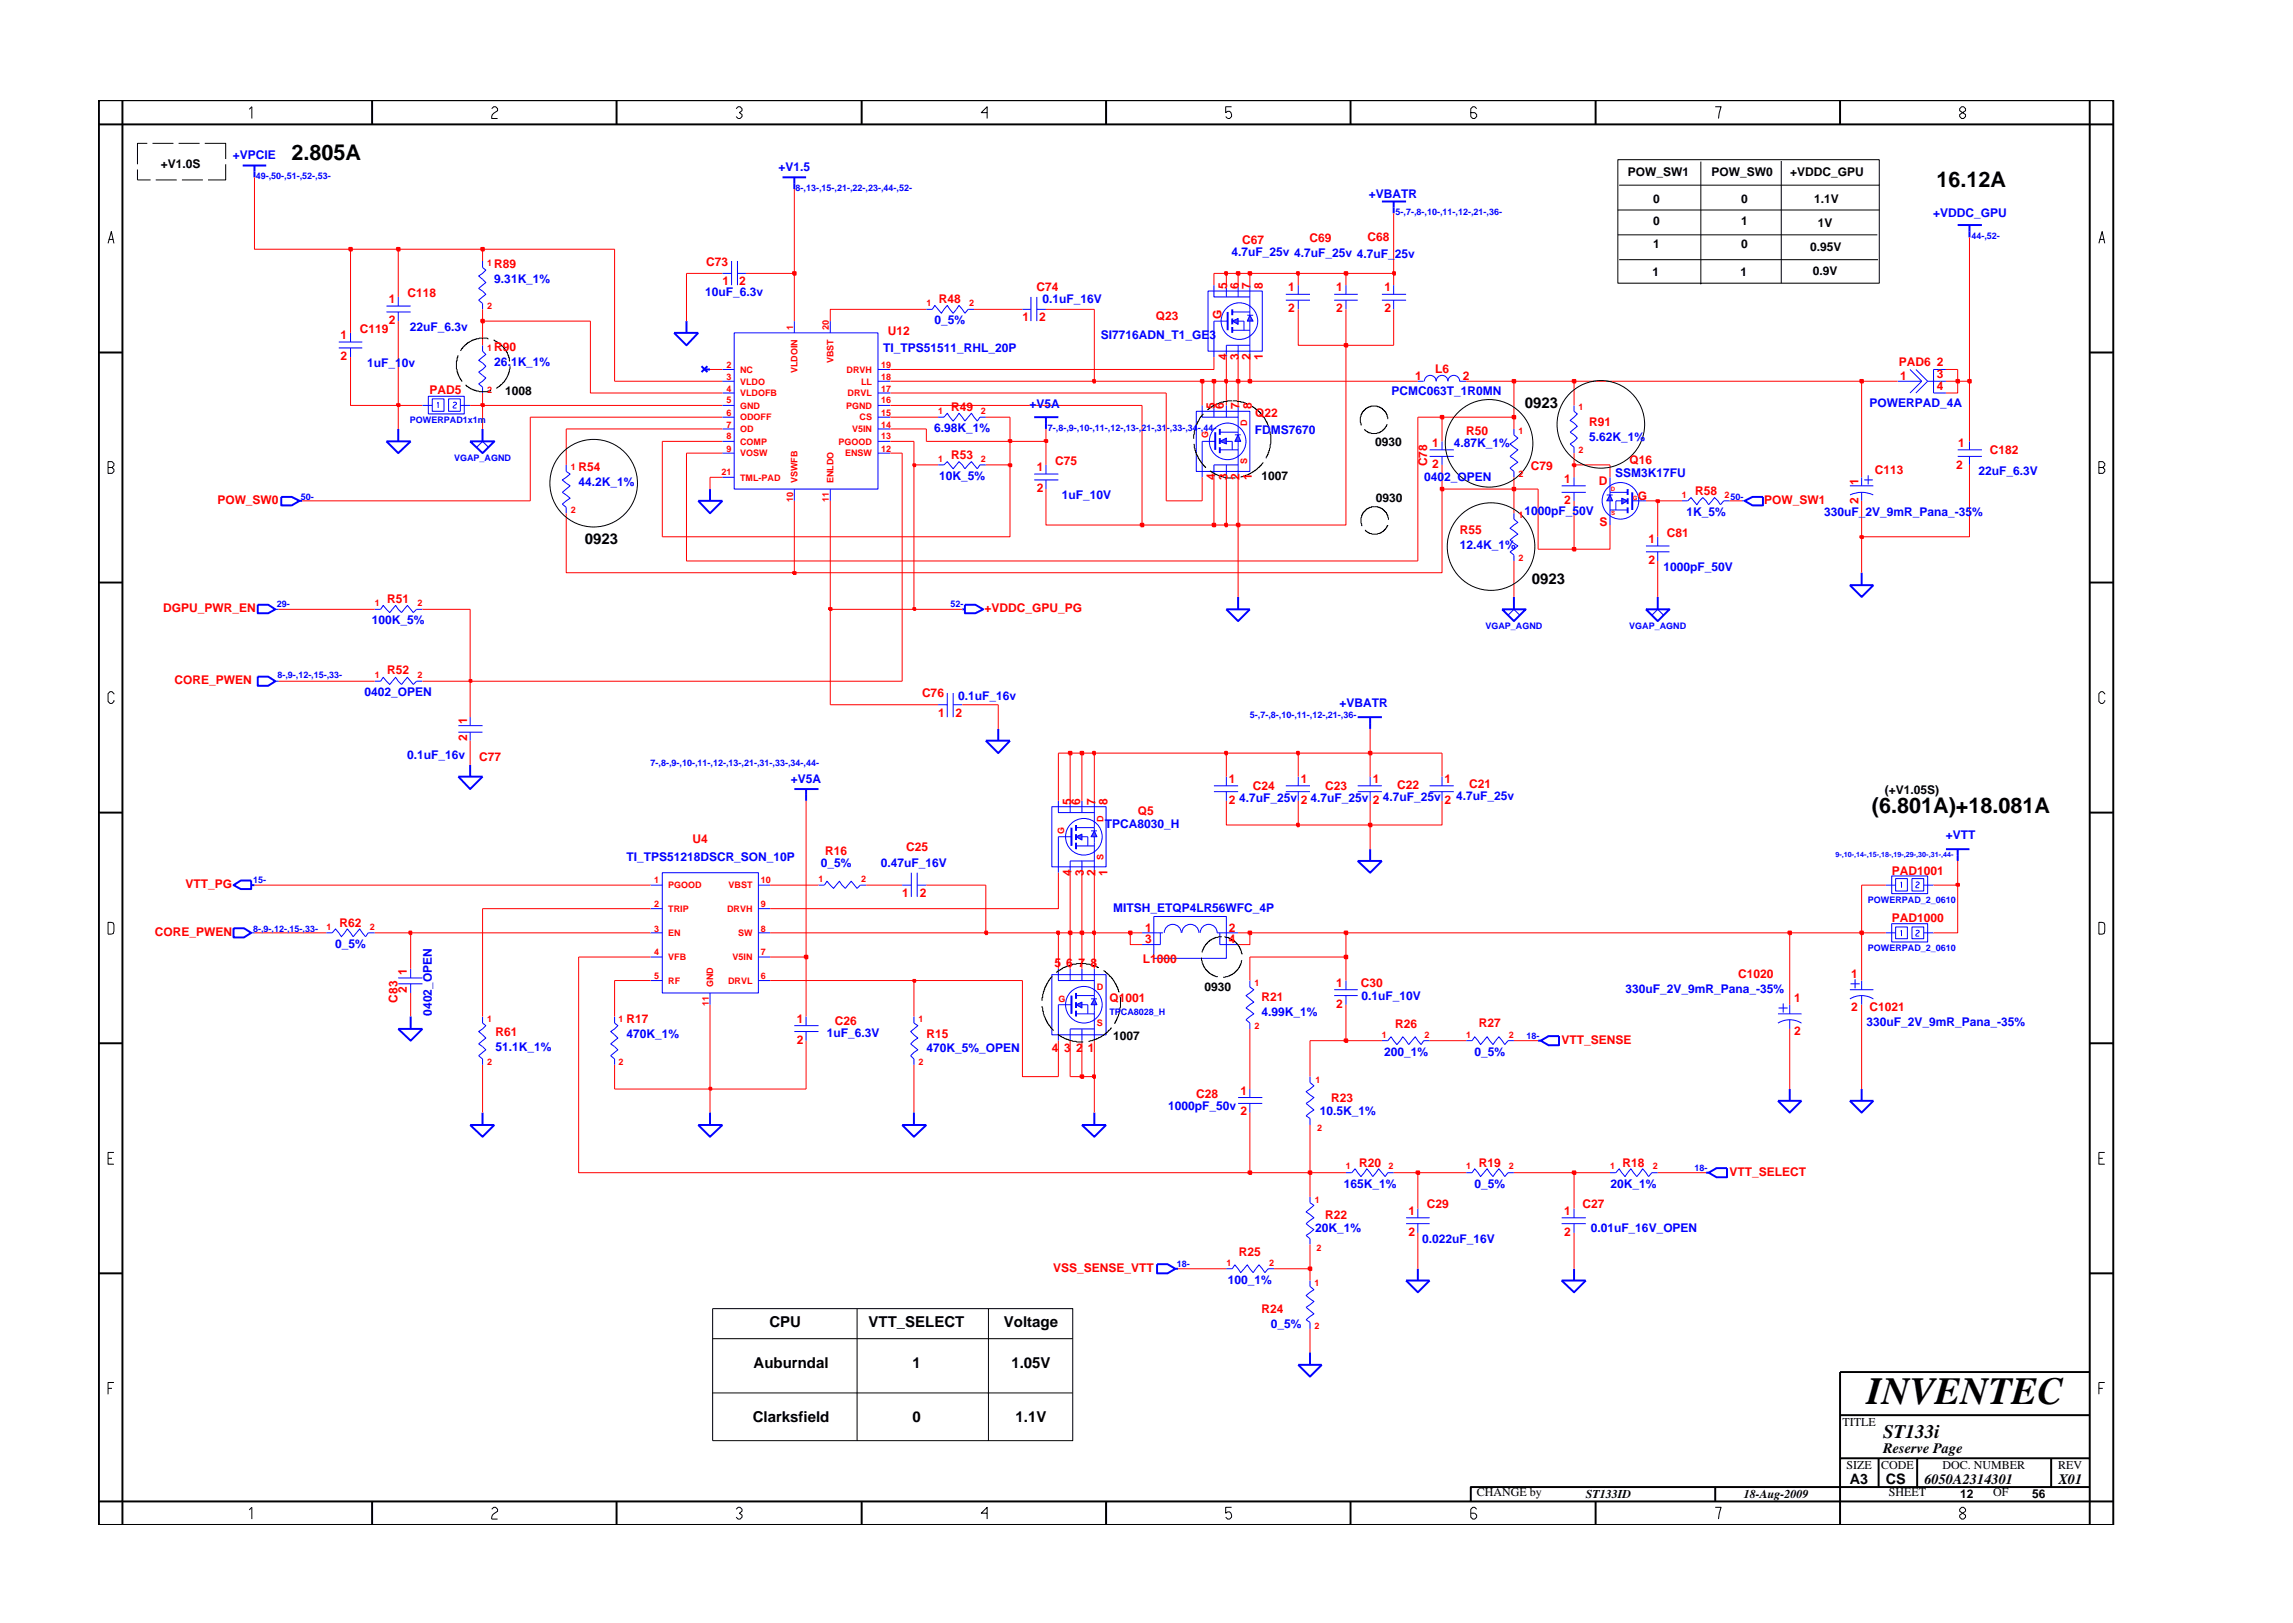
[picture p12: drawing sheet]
<svg xmlns="http://www.w3.org/2000/svg" width="297mm" height="210mm" viewBox="0 0 297 210" stroke-linecap="round" stroke-linejoin="round" font-family="sans-serif">
<defs><g id="words">
<text font-size="5" x="241.8" y="181.9">INVENTEC</text>
<g font-size="2.8">
<text x="37.8" y="20.7">2.805A</text>
<text x="250.9" y="24.2">16.12A</text>
<text x="242.5" y="105.3">(6.801A)+18.081A</text>
</g>
<text font-size="2.5" x="244" y="186.3">ST133i</text>
<g font-size="1.9">
<text x="197.5" y="52.8">0923</text>
<text x="75.8" y="70.5">0923</text>
<text x="198.4" y="75.7">0923</text>
<text x="99.7" y="171.8">CPU</text>
<text x="112.5" y="171.8">VTT_SELECT</text>
<text x="130" y="171.8">Voltage</text>
<text x="97.6" y="177.3">Auburndal</text>
<text x="118.2" y="177.3">1</text>
<text x="131" y="177.3">1.05V</text>
<text x="97.5" y="184.2">Clarksfield</text>
<text x="118.2" y="184.2">0</text>
<text x="131.6" y="184.2">1.1V</text>
<text x="244" y="188.2">Reserve Page</text>
<text x="239.6" y="192.2">A3</text>
<text x="244.3" y="192.3">CS</text>
<text x="249.3" y="192.2">6050A2314301</text>
<text x="266.6" y="192.2">X01</text>
</g>
<g font-size="1.6">
<text x="20.8" y="21.8">+V1.0S</text>
<text x="210.9" y="22.8">POW_SW1</text>
<text x="221.7" y="22.8">POW_SW0</text>
<text x="231.9" y="22.8">+VDDC_GPU</text>
<text x="214.1" y="29.1">0</text>
<text x="214.1" y="26.2">0</text>
<text x="225.6" y="29.1">1</text>
<text x="225.6" y="26.2">0</text>
<text x="235" y="26.2">1.1V</text>
<text x="235.5" y="29.5">1V</text>
<text x="214.1" y="35.8">1</text>
<text x="214.1" y="32.1">1</text>
<text x="225.5" y="35.8">1</text>
<text x="225.6" y="32.1">0</text>
<text x="234.5" y="32.5">0.95V</text>
<text x="234.8" y="35.6">0.9V</text>
<text x="65.4" y="51.2">1008</text>
<text x="178.1" y="57.8">0930</text>
<text x="163.4" y="62.2">1007</text>
<text x="178.2" y="65">0930</text>
<text x="244.2" y="102.9">(+V1.05S)</text>
<text x="156" y="128.4">0930</text>
<text x="144.2" y="134.8">1007</text>
<text x="238.7" y="184.8">TITLE</text>
<text x="239.2" y="190.4">SIZE</text>
<text x="243.7" y="190.4">CODE</text>
<text x="251.6" y="190.4">DOC. NUMBER</text>
<text x="266.6" y="190.4">REV</text>
<text x="191.3" y="193.8">CHANGE by</text>
<text x="205.4" y="194.1">ST133ID</text>
<text x="225.9" y="194.1">18-Aug-2009</text>
<text x="244.7" y="193.8">SHEET</text>
<text x="253.9" y="194.1">12</text>
<text x="258.2" y="193.8">OF</text>
<text x="263.3" y="194.1">56</text>
</g>
<g font-size="1.6" fill="#00f">
<text x="30.2" y="20.6">+VPCIE</text>
<text x="100.8" y="22.2">+V1.5</text>
<text x="177.3" y="25.6">+VBATR</text>
<text x="250.4" y="28.1">+VDDC_GPU</text>
<text x="159.5" y="33.2">4.7uF_25v 4.7uF_25v 4.7uF_25v</text>
<text x="64" y="36.6">9.31K_1%</text>
<text x="91.4" y="38.3">10uF_6.3v</text>
<text x="135" y="39.3">0.1uF_16V</text>
<text x="47.6" y="47.6">1uF_10v</text>
<text x="53.1" y="42.9">22uF_6.3v</text>
<text x="64" y="47.4">26.1K_1%</text>
<text x="114.4" y="45.7">TI_TPS51511_RHL_20P</text>
<text x="121.1" y="42">0_5%</text>
<text x="142.6" y="44">SI7716ADN_T1_GE3</text>
<text x="133.3" y="52.8">+V5A</text>
<text x="180.3" y="51.2">PCMC063T_1R0MN</text>
<text x="242.2" y="52.7">POWERPAD_4A</text>
<text x="121" y="56">6.98K_1%</text>
<text x="162.6" y="56.2">FDMS7670</text>
<text x="188.3" y="57.9">4.87K_1%</text>
<text x="205.9" y="57.1">5.62K_1%</text>
<text x="75" y="62.9">44.2K_1%</text>
<text x="121.7" y="62.2">10K_5%</text>
<text x="137.5" y="64.7">1uF_10V</text>
<text x="184.5" y="62.3">0402_OPEN</text>
<text x="209.2" y="61.8">SSM3K17FU</text>
<text x="256.3" y="61.5">22uF_6.3V</text>
<text x="189.1" y="71.1">12.4K_1%</text>
<text x="197.5" y="66.7">1000pF_50V</text>
<text x="218.5" y="66.8">1K_5%</text>
<text x="236.3" y="66.9">330uF_2V_9mR_Pana_-35%</text>
<text x="215.5" y="74">1000pF_50V</text>
<text x="48.2" y="80.8">100K_5%</text>
<text x="47.2" y="90.2">0402_OPEN</text>
<text x="124.1" y="90.6">0.1uF_16v</text>
<text x="173.5" y="91.5">+VBATR</text>
<text x="52.7" y="98.3">0.1uF_16v</text>
<text x="102.5" y="101.5">+V5A</text>
<text x="143.1" y="107.2">TPCA8030_H</text>
<text x="160.5" y="103.9">4.7uF_25v</text>
<text x="169.8" y="103.9">4.7uF_25v</text>
<text x="179.2" y="103.8">4.7uF_25v</text>
<text x="188.6" y="103.6">4.7uF_25v</text>
<text x="81.1" y="111.5">TI_TPS51218DSCR_SON_10P</text>
<text x="106.3" y="112.3">0_5%</text>
<text x="114.1" y="112.3">0.47uF_16V</text>
<text x="252" y="108.6">+VTT</text>
<text x="144.2" y="118.1">MITSH_ETQP4LR56WFC_4P</text>
<text x="43.4" y="122.8">0_5%</text>
<text x="55.9" y="131.6" transform="rotate(-90 55.9 131.6)">0402_OPEN</text>
<text x="163.4" y="131.7">4.99K_1%</text>
<text x="176.4" y="129.5">0.1uF_10V</text>
<text x="210.6" y="128.6">330uF_2V_9mR_Pana_-35%</text>
<text x="64.2" y="136.2">51.1K_1%</text>
<text x="81.1" y="134.5">470K_1%</text>
<text x="107.1" y="134.3">1uF_6.3V</text>
<text x="120" y="136.3">470K_5%_OPEN</text>
<text x="179.3" y="136.8">200_1%</text>
<text x="191" y="136.8">0_5%</text>
<text x="241.8" y="133">330uF_2V_9mR_Pana_-35%</text>
<text x="151.3" y="143.7">1000pF_50v</text>
<text x="171" y="144.4">10.5K_1%</text>
<text x="174.1" y="153.9">165K_1%</text>
<text x="191" y="153.9">0_5%</text>
<text x="208.6" y="153.9">20K_1%</text>
<text x="170.4" y="159.6">20K_1%</text>
<text x="184.2" y="161">0.022uF_16V</text>
<text x="206.1" y="159.6">0.01uF_16V_OPEN</text>
<text x="159.1" y="166.3">100_1%</text>
<text x="164.6" y="172">0_5%</text>
</g>
<g font-size="1.6" fill="#f00">
<text x="64" y="34.7">R89</text>
<text x="91.5" y="34.4">C73</text>
<text x="160.9" y="31.6">C67</text>
<text x="169.6" y="31.3">C69</text>
<text x="177.2" y="31.2">C68</text>
<text x="50.4" y="39.3">1</text>
<text x="50.4" y="42">2</text>
<text x="52.8" y="38.5">C118</text>
<text x="93.6" y="36.9">1</text>
<text x="95.8" y="36.9">2</text>
<text x="121.6" y="39.3">R48</text>
<text x="132.4" y="41.6">1</text>
<text x="134.3" y="37.7">C74</text>
<text x="134.6" y="41.6">2</text>
<text x="149.7" y="41.5">Q23</text>
<text x="158.2" y="41.3" transform="rotate(-90 158.2 41.3)">G</text>
<text x="158.9" y="37.5" transform="rotate(-90 158.9 37.5)">5</text>
<text x="160.5" y="37.5" transform="rotate(-90 160.5 37.5)">6</text>
<text x="162" y="37.5" transform="rotate(-90 162 37.5)">7</text>
<text x="163.6" y="37.5" transform="rotate(-90 163.6 37.5)">8</text>
<text x="166.9" y="37.7">1</text>
<text x="166.9" y="40.4">2</text>
<text x="173.1" y="37.7">1</text>
<text x="173.1" y="40.4">2</text>
<text x="179.3" y="37.7">1</text>
<text x="179.3" y="40.4">2</text>
<text x="44.1" y="44">1</text>
<text x="44.1" y="46.6">2</text>
<text x="46.6" y="43.2">C119</text>
<text x="64" y="45.5">R90</text>
<text x="115" y="43.5">U12</text>
<text x="158.9" y="46.7" transform="rotate(-90 158.9 46.7)">4</text>
<text x="160.5" y="46.7" transform="rotate(-90 160.5 46.7)">3</text>
<text x="162" y="46.7" transform="rotate(-90 162 46.7)">2</text>
<text x="163.6" y="46.7" transform="rotate(-90 163.6 46.7)">1</text>
<text x="246" y="47.4">PAD6</text>
<text x="250.9" y="47.4">2</text>
<text x="55.7" y="51">PAD5</text>
<text x="123.2" y="53.3">R49</text>
<text x="157.4" y="53" transform="rotate(-90 157.4 53)">5</text>
<text x="158.6" y="53" transform="rotate(-90 158.6 53)">6</text>
<text x="160.6" y="53" transform="rotate(-90 160.6 53)">7</text>
<text x="162.2" y="53" transform="rotate(-90 162.2 53)">8</text>
<text x="162.6" y="54">Q22</text>
<text x="183.3" y="49.2">1</text>
<text x="185.9" y="48.4">L6</text>
<text x="189.5" y="49.2">2</text>
<text x="246.1" y="49.2">1</text>
<text x="250.9" y="49">3</text>
<text x="250.9" y="50.5">4</text>
<text x="123.2" y="59.5">R53</text>
<text x="185.5" y="57.9">1</text>
<text x="189.9" y="56.3">R50</text>
<text x="205.9" y="55.1">R91</text>
<text x="253.7" y="57.9">1</text>
<text x="257.8" y="58.8">C182</text>
<text x="28.2" y="65.3">POW_SW0</text>
<text x="75" y="61.1">R54</text>
<text x="134.3" y="61.1">1</text>
<text x="134.3" y="63.7">2</text>
<text x="136.7" y="60.3">C75</text>
<text x="157.4" y="62.2" transform="rotate(-90 157.4 62.2)">4</text>
<text x="159" y="62.2" transform="rotate(-90 159 62.2)">3</text>
<text x="160.6" y="62.2" transform="rotate(-90 160.6 62.2)">2</text>
<text x="162.2" y="62.2" transform="rotate(-90 162.2 62.2)">1</text>
<text x="184.9" y="60.4" transform="rotate(-90 184.9 60.4)">C78</text>
<text x="185.5" y="60.6">2</text>
<text x="198.3" y="60.9">C79</text>
<text x="202.6" y="62.6">1</text>
<text x="202.6" y="65.3">2</text>
<text x="207.1" y="62.9">D</text>
<text x="211.1" y="60.1">Q16</text>
<text x="212.2" y="64.7">G</text>
<text x="219.6" y="64.1">R58</text>
<text x="228.5" y="65.3">POW_SW1</text>
<text x="240.8" y="65.2" transform="rotate(-90 240.8 65.2)">2</text>
<text x="240.8" y="62.9" transform="rotate(-90 240.8 62.9)">1</text>
<text x="242.9" y="61.4">C113</text>
<text x="253.4" y="60.8">2</text>
<text x="189.1" y="69.2">R55</text>
<text x="207.2" y="68.1">S</text>
<text x="213.5" y="70.4">1</text>
<text x="215.9" y="69.6">C81</text>
<text x="213.5" y="73">2</text>
<text x="21.1" y="79.2">DGPU_PWR_EN</text>
<text x="50.2" y="78.1">R51</text>
<text x="127.5" y="79.2">+VDDC_GPU_PG</text>
<text x="22.6" y="88.6">CORE_PWEN</text>
<text x="50.2" y="87.3">R52</text>
<text x="60.5" y="96" transform="rotate(-90 60.5 96)">2</text>
<text x="60.5" y="93.8" transform="rotate(-90 60.5 93.8)">1</text>
<text x="119.4" y="90.3">C76</text>
<text x="121.5" y="92.9">1</text>
<text x="123.8" y="92.9">2</text>
<text x="62.1" y="98.6">C77</text>
<text x="159.2" y="101.5">1</text>
<text x="168.5" y="101.5">1</text>
<text x="177.8" y="101.5">1</text>
<text x="187.1" y="101.5">1</text>
<text x="138.8" y="104.3" transform="rotate(-90 138.8 104.3)">5</text>
<text x="139.9" y="104.3" transform="rotate(-90 139.9 104.3)">6</text>
<text x="141.9" y="104.3" transform="rotate(-90 141.9 104.3)">7</text>
<text x="143.5" y="104.3" transform="rotate(-90 143.5 104.3)">8</text>
<text x="147.4" y="105.6">Q5</text>
<text x="159.2" y="104.1">2</text>
<text x="162.3" y="102.3">C24</text>
<text x="168.5" y="104.1">2</text>
<text x="171.7" y="102.3">C23</text>
<text x="177.8" y="104.1">2</text>
<text x="181" y="102.2">C22</text>
<text x="187.1" y="104.1">2</text>
<text x="190.3" y="102.1">C21</text>
<text x="89.7" y="109.2">U4</text>
<text x="106.9" y="110.8">R16</text>
<text x="117.4" y="110.2">C25</text>
<text x="138.8" y="113.5" transform="rotate(-90 138.8 113.5)">4</text>
<text x="140.4" y="113.5" transform="rotate(-90 140.4 113.5)">3</text>
<text x="141.9" y="113.5" transform="rotate(-90 141.9 113.5)">2</text>
<text x="143.5" y="113.5" transform="rotate(-90 143.5 113.5)">1</text>
<text x="245.1" y="113.3">PAD1001</text>
<text x="24" y="115">VTT_PG</text>
<text x="116.9" y="116.2">1</text>
<text x="119.1" y="116.2">2</text>
<text x="245.1" y="119.5">PAD1000</text>
<text x="20.1" y="121.2">CORE_PWEN</text>
<text x="44" y="120.1">R62</text>
<text x="136.6" y="125.3">5</text>
<text x="138.1" y="125.3">6</text>
<text x="139.7" y="125.3">7</text>
<text x="141.3" y="125.3">8</text>
<text x="148" y="124.7">L1000</text>
<text x="148.4" y="120.7">1</text>
<text x="148.4" y="122.2">3</text>
<text x="159.2" y="120.7">2</text>
<text x="159.2" y="122.2">4</text>
<text x="51.5" y="129.9" transform="rotate(-90 51.5 129.9)">C83</text>
<text x="52.7" y="128.6" transform="rotate(-90 52.7 128.6)">2</text>
<text x="52.7" y="126.4" transform="rotate(-90 52.7 126.4)">1</text>
<text x="143.7" y="129.8">Q1001</text>
<text x="163.4" y="129.7">R21</text>
<text x="173.1" y="127.9">1</text>
<text x="173.1" y="130.5">2</text>
<text x="176.3" y="127.9">C30</text>
<text x="225.2" y="126.7">C1020</text>
<text x="232.4" y="129.8">1</text>
<text x="239.8" y="126.7">1</text>
<text x="239.8" y="130.9">2</text>
<text x="242.2" y="131">C1021</text>
<text x="64.2" y="134.2">R61</text>
<text x="81.1" y="132.5">R17</text>
<text x="103.2" y="132.5">1</text>
<text x="103.2" y="135.2">2</text>
<text x="108.1" y="132.8">C26</text>
<text x="120" y="134.5">R15</text>
<text x="136.3" y="136.3">4</text>
<text x="137.9" y="136.3">3</text>
<text x="139.4" y="136.3">2</text>
<text x="140.9" y="136.3">1</text>
<text x="180.7" y="133.2">R26</text>
<text x="191.6" y="133">R27</text>
<text x="202.3" y="135.2">VTT_SENSE</text>
<text x="232.4" y="134.1">2</text>
<text x="155" y="142.2">C28</text>
<text x="160.7" y="141.8">1</text>
<text x="172.4" y="142.8">R23</text>
<text x="160.7" y="144.5">2</text>
<text x="176.1" y="151.2">R20</text>
<text x="191.6" y="151.2">R19</text>
<text x="210.2" y="151.2">R18</text>
<text x="224.1" y="152.3">VTT_SELECT</text>
<text x="171.7" y="157.9">R22</text>
<text x="182.5" y="157.3">1</text>
<text x="182.5" y="160.1">2</text>
<text x="184.9" y="156.5">C29</text>
<text x="202.6" y="157.3">1</text>
<text x="202.6" y="160.1">2</text>
<text x="205" y="156.5">C27</text>
<text x="136.4" y="164.8">VSS_SENSE_VTT</text>
<text x="160.5" y="162.7">R25</text>
<text x="163.4" y="170.1">R24</text>
</g>
<g font-size="1.2" fill="#00f">
<text x="33.1" y="23.2">49-,50-,51-,52-,53-</text>
<text x="103.1" y="24.8">8-,13-,15-,21-,22-,23-,44-,52-</text>
<text x="180.8" y="27.9">5-,7-,8-,10-,11-,12-,21-,36-</text>
<text x="255.4" y="31">44-,52-</text>
<text x="53.1" y="54.8">POWERPAD1x1m</text>
<text x="58.8" y="59.7">VGAP_AGND</text>
<text x="135.7" y="55.8">7-,8-,9-,10-,11-,12-,13-,21-,31-,33-,34-,44-</text>
<text x="39" y="64.7">50-</text>
<text x="35.8" y="78.7">29-</text>
<text x="123.1" y="78.7">52-</text>
<text x="192.4" y="81.5">VGAP_AGND</text>
<text x="211.1" y="81.5">VGAP_AGND</text>
<text x="35.9" y="87.8">8-,9-,12-,15-,33-</text>
<text x="161.9" y="93">5-,7-,8-,10-,11-,12-,21-,36-</text>
<text x="84.3" y="99.2">7-,8-,9-,10-,11-,12-,13-,21-,31-,33-,34-,44-</text>
<text x="32.8" y="114.4">15-</text>
<text x="242" y="117">POWERPAD_2_0610</text>
<text x="32.8" y="120.7">8-,9-,12-,15-,33-</text>
<text x="242" y="123.2">POWERPAD_2_0610</text>
<text x="143.7" y="131.5">TPCA8028_H</text>
<text x="197.7" y="134.6">18-</text>
<text x="219.5" y="151.8">18-</text>
<text x="152.4" y="164.2">18-</text>
</g>
<g font-size="1.2" fill="#f00">
<text x="63.1" y="34.5">1</text>
<text x="63.1" y="40.1">2</text>
<text x="120" y="39.7">1</text>
<text x="125.5" y="39.7">2</text>
<text x="63.1" y="45.4">1</text>
<text x="94.1" y="47.6">2</text>
<text x="102.7" y="42.8" transform="rotate(-90 102.7 42.8)">1</text>
<text x="107.4" y="42.8" transform="rotate(-90 107.4 42.8)">20</text>
<text x="108" y="47.1" transform="rotate(-90 108 47.1)">VBST</text>
<text x="114.2" y="47.6">19</text>
<text x="63.1" y="50.9">2</text>
<text x="94.1" y="52.3">5</text>
<text x="94.1" y="49.2">3</text>
<text x="94.1" y="50.7">4</text>
<text x="94.1" y="53.9">6</text>
<text x="95.9" y="48.3">NC</text>
<text x="95.9" y="52.9">GND</text>
<text x="95.9" y="49.8">VLDO</text>
<text x="95.9" y="51.3">VLDOFB</text>
<text x="103.3" y="48.4" transform="rotate(-90 103.3 48.4)">VLDOIN</text>
<text x="109.6" y="52.9">PGND</text>
<text x="109.7" y="48.3">DRVH</text>
<text x="109.8" y="51.3">DRVL</text>
<text x="111.5" y="49.8">LL</text>
<text x="114.2" y="49.2">18</text>
<text x="114.2" y="53.9">15</text>
<text x="114.2" y="50.7">17</text>
<text x="114.2" y="52.3">16</text>
<text x="121.5" y="53.6">1</text>
<text x="127.1" y="53.6">2</text>
<text x="204.5" y="53.1">1</text>
<text x="94.1" y="55.4">7</text>
<text x="94.1" y="58.5">9</text>
<text x="94.1" y="56.9">8</text>
<text x="95.9" y="56">OD</text>
<text x="95.9" y="54.5">ODOFF</text>
<text x="95.9" y="59.1">VOSW</text>
<text x="95.9" y="57.6">COMP</text>
<text x="108.6" y="57.6">PGOOD</text>
<text x="109.5" y="59.1">ENSW</text>
<text x="110.4" y="56">V5IN</text>
<text x="111.4" y="54.5">CS</text>
<text x="114.2" y="58.5">12</text>
<text x="114.2" y="56.9">13</text>
<text x="114.2" y="55.4">14</text>
<text x="121.5" y="59.9">1</text>
<text x="127.1" y="59.9">2</text>
<text x="156.5" y="56.8" transform="rotate(-90 156.5 56.8)">G</text>
<text x="161.6" y="55.2" transform="rotate(-90 161.6 55.2)">D</text>
<text x="196.7" y="56.2">1</text>
<text x="204.5" y="58.7">2</text>
<text x="73.9" y="60.9">1</text>
<text x="93.5" y="61.6">21</text>
<text x="95.9" y="62.3">TML-PAD</text>
<text x="102.7" y="65.1" transform="rotate(-90 102.7 65.1)">10</text>
<text x="103.3" y="62.6" transform="rotate(-90 103.3 62.6)">VSWFB</text>
<text x="107.4" y="65.1" transform="rotate(-90 107.4 65.1)">11</text>
<text x="108" y="62.6" transform="rotate(-90 108 62.6)">ENLDO</text>
<text x="161.6" y="60.1" transform="rotate(-90 161.6 60.1)">S</text>
<text x="196.7" y="61.8">2</text>
<text x="217.9" y="64.5">1</text>
<text x="223.4" y="64.5">250-</text>
<text x="73.9" y="66.5">2</text>
<text x="196.7" y="67.1">1</text>
<text x="196.7" y="72.7">2</text>
<text x="48.5" y="78.5">1</text>
<text x="54.1" y="78.5">2</text>
<text x="48.5" y="87.8">1</text>
<text x="54.1" y="87.8">2</text>
<text x="142.9" y="106.5" transform="rotate(-90 142.9 106.5)">D</text>
<text x="137.9" y="108.1" transform="rotate(-90 137.9 108.1)">G</text>
<text x="142.9" y="111.4" transform="rotate(-90 142.9 111.4)">S</text>
<text x="84.7" y="117.5">2</text>
<text x="84.7" y="114.4">1</text>
<text x="86.6" y="118.1">TRIP</text>
<text x="86.6" y="115.1">PGOOD</text>
<text x="94.2" y="118.1">DRVH</text>
<text x="94.4" y="115.1">VBST</text>
<text x="98.6" y="114.4">10</text>
<text x="98.6" y="117.5">9</text>
<text x="106" y="114.2">1</text>
<text x="111.6" y="114.2">2</text>
<text x="42.3" y="120.4">1</text>
<text x="47.9" y="120.4">2</text>
<text x="84.7" y="123.7">4</text>
<text x="84.7" y="120.7">3</text>
<text x="86.6" y="124.4">VFB</text>
<text x="86.6" y="121.3">EN</text>
<text x="94.9" y="124.4">V5IN</text>
<text x="95.6" y="121.3">SW</text>
<text x="98.6" y="120.7">8</text>
<text x="98.6" y="123.7">7</text>
<text x="84.7" y="126.9">5</text>
<text x="86.6" y="127.5">RF</text>
<text x="91.8" y="130.3" transform="rotate(-90 91.8 130.3)">11</text>
<text x="92.4" y="127.9" transform="rotate(-90 92.4 127.9)">GND</text>
<text x="94.3" y="127.5">DRVL</text>
<text x="98.6" y="126.9">6</text>
<text x="137.1" y="129.8">G</text>
<text x="142.1" y="128.3">D</text>
<text x="162.5" y="127.7">1</text>
<text x="63.1" y="132.4">1</text>
<text x="63.1" y="138">2</text>
<text x="80.1" y="132.4">1</text>
<text x="80.1" y="138">2</text>
<text x="119" y="132.4">1</text>
<text x="119" y="138">2</text>
<text x="142.1" y="133">S</text>
<text x="162.5" y="133.3">2</text>
<text x="179" y="134.5">1</text>
<text x="184.5" y="134.5">2</text>
<text x="189.9" y="134.5">1</text>
<text x="195.5" y="134.5">2</text>
<text x="170.4" y="140.2">1</text>
<text x="170.6" y="146.5">2</text>
<text x="170.3" y="155.9">1</text>
<text x="174.4" y="151.5">1</text>
<text x="179.9" y="151.5">2</text>
<text x="189.9" y="151.5">1</text>
<text x="195.5" y="151.5">2</text>
<text x="208.6" y="151.5">1</text>
<text x="214.1" y="151.5">2</text>
<text x="158.9" y="163.9">1</text>
<text x="164.4" y="163.9">2</text>
<text x="170.3" y="166.6">1</text>
<text x="170.5" y="162.1">2</text>
<text x="170.3" y="172.2">2</text>
</g>
<text font-size=".9" fill="#00f" x="237.8" y="111">9-,10-,14-,15-,18-,19-,29-,30-,31-,44-</text>
<g font-size=".8" fill="#f00">
<text x="208.7" y="63.6">D</text>
<text x="211.5" y="64.7">G</text>
<text x="208.7" y="66.8">S</text>
</g>
</g></defs>
<g fill="none" stroke="#00f" stroke-width=".13">
<path d="M50.1 39.7h3.1M51.6 38.5v1.2M62.5 33.8v.9l.4 .3-.9 .8 .9 .8-.9 .8 .9 .7-.9 .8 .5 .4v.8M172.8 38.1h3.1M172.8 38.9h3.1M174.4 36.9v1.2M174.4 38.9v1.2M50.1 40.4h3.1M51.6 40.4v1.2M61.8 57.9l.7-.7 .8 .7M121.5 54h.8l.4-.5 .8 1.1 .7-1.1 .8 1.1 .8-1.1 .8 1.1 .3-.6h.8M157.3 41.6h1.7"/>
<path d="M196.1 55.6v.7l.5 .5-1 .7 1 .8-1 .8 1 .8-1 .7 .5 .5v.7M134 61.4h3.1M134 62.2h3.1M135.5 60.2v1.2M135.5 62.2v1.2M196.1 66.5v.8l.5 .4-1 .7 1 .8-1 .8 1 .7-1 .8 .5 .4v.8M35.7 88.3h.4M185.2 101.8h3.1M185.2 102.6h3.1M186.8 100.6v1.2M186.8 102.6v1.1M245.1 119.7h4.6v2.3h-4.6z"/>
<path d="M244.3 120.8h1.3M245.6 120.1h1.5v1.5h-1.5zM246.2 120.7l.1-.2v.8M247.7 120.1h1.5v1.5h-1.5zM248.2 120.6l.2-.1 .2 .1v.2a.58 .58 0 0 0-.4 .5h.4M249.2 120.8h1.3"/>
</g>
<g fill="none" stroke="#00f" stroke-width=".25">
<path d="M101.4 23h3M102.9 23v1.5M60.9 57.2h3.1l-1.5 1.5zM62.5 55.6v1.6M87.3 43.1h3.2l-1.6 1.6zM88.9 41.6v1.5M134 54h3.1M135.5 54v1.6M159 40.4v2.4M33.4 87.7h1.3l1 .6-1 .5h-1.3zM60.9 145.7h3.1l-1.5 1.6zM62.5 144.1v1.6"/>
<path d="M239.6 142.6h3.1l-1.5 1.5zM241.2 141.1v1.5"/>
</g>
<path d="M161.9 40.8l.4 .8h-.7z" fill="#3c3cc8"/>
<path d="M161.6 40.8h.7M161.9 40.8l.4 .8h-.7z" fill="none" stroke="#00f" stroke-width=".13"/>
<path d="M159.6 41.6l.8-.3v.7z" fill="#3c3cc8"/>
<g fill="none" stroke="#00f" stroke-width=".13">
<path d="M156.5 37.7h7v7.8h-7zM157.3 36.9v1.6h4.6M158.9 36.9v1.6M160.4 36.9v1.6M161.9 36.9v3.9M179 38.1h3.1M179 38.9h3.1M180.5 36.9v1.2M180.5 38.9v1.2M54.7 52.5h1.3M55.5 51.3h4.6v2.3h-4.6zM56 51.7h1.5v1.6h-1.5z"/>
<path d="M56.7 52.3l.1-.2v.8M58.1 51.7h1.5v1.6h-1.5zM58.7 52.2l.3-.1 .1 .1v.2a.58 .58 0 0 0-.4 .5h.4M59.6 52.5h1.3M157.3 41.6v4.7M159.6 41.6l.8-.3v.7zM159.6 42.8h2.3M159.6 40.4h2.3M160.4 41.6h.7v1.2M160.4 44.7v1.6M161.9 41.6v4.7M161.9 44.7h-3v1.6"/>
<path d="M185.2 58.3h3.1M185.2 59.1h3.1M186.8 57.2v1.1M186.8 59.1v1.1M203.9 52.5v.8l.4 .3-.9 .9 .9 .7-.9 .8 .9 .8-.9 .7 .5 .4v.8M245.8 49.4h3.1M247.4 47.9l1.5 1.5M248.2 47.9l1.5 1.5M248.9 49.4l-1.5 1.5M249.7 49.4h2.4M249.7 49.4l-1.5 1.5M252.1 47.9h-1.6v3h1.6"/>
<path d="M253.6 58.3h3.1M253.6 59.1h3.1M255.1 57.2v1.1M255.1 59.1v1.1M35.7 78.9h.4M48.5 78.9h.8l.3-.5 .9 1 .8-1 .7 1 .8-1 .7 1 .5-.5h.7M73.3 60.2v.9l.6 .3-1.1 .8 1.1 .7-1.1 .9 1.1 .7-1.1 .8 .5 .4v.8M121.5 60.2h.8l.4-.4 .8 .9 .7-.9 .8 .9 .8-.9 .8 .9 .3-.5h.8M202.3 62.9h3.1M202.3 63.8h3.1M203.9 61.8v1.1M203.9 63.8v1.1"/>
<path d="M211.4 64.9h1.8M213.2 70.7h3.1M213.2 71.5h3.1M214 79.7l.7-.8 .8 .8M214.7 69.5v1.2M214.7 71.5v1.2M217.9 64.9h.7l.5-.4 .7 .9 .8-.9 .7 .9 .8-.9 .8 .9 .4-.5h.8M225.7 64.9h.3M239.6 62.9h3.1M239.7 64.1a3.6 3.6 0 0 1 3 0M241.2 61.8v1.1M241.2 63.8v1.1"/>
<path d="M241.5 62.2h1.1M242 61.6v1.2M48.5 88.3h.8l.3-.6 .9 1 .8-1 .7 1 .8-1 .7 1 .5-.4h.7M59.4 94h3.1M59.4 94.9h3.1M60.9 92.9v1.1M60.9 94.9v1.1M121.5 91.3h1.2M122.7 89.8v3.1M123.5 91.3h1.2M123.5 89.8v3.1M84.3 114.7h1.5"/>
<path d="M84.3 117.7h1.5M85.8 113.1h12.4v15.5h-12.4zM98.2 114.7h1.6M98.2 117.7h1.6M106 114.7h.8l.3-.5 .9 .9 .7-.9 .8 .9 .8-.9 .7 .9 .4-.4h.8M116.9 114.7h1.2M118.1 113.1v3.1M118.8 114.7h1.2M118.8 113.1v3.1M149.5 118.7h9.4v5.4h-9.4zM157.3 101.8h3.1M157.3 102.6h3.1"/>
<path d="M158.9 100.6v1.2M158.9 102.6v1.1M175.9 101.8h3.1M175.9 102.6h3.1M177.5 100.6v1.2M177.5 102.6v1.1M42.3 120.8h.7l.5-.5 .7 1.1 .8-1.1 .7 1.1 .9-1.1 .8 1.1 .3-.6h.8M62.5 131.7v.8l.4 .4-.9 .7 .9 .9-.9 .7 .9 .8-.9 .8 .5 .4v.8M84.3 120.8h1.5M84.3 124h1.5M84.3 127h1.5M92 128.6v1.6"/>
<path d="M98.2 120.8h1.6M98.2 124h1.6M98.2 127h1.6M118.4 131.7v.8l.5 .4-.9 .7 .9 .9-.9 .7 .9 .8-.9 .8 .4 .4v.8M147.9 120.8h2.8M150.3 120.8v1.6h-2.4M150.8 120.8a1.1 1.1 0 0 1 1.1-1.1 1.1 1.1 0 0 1 1.1 1.1M153.1 120.8a1.1 1.1 0 0 1 1.1-1.1 1.1 1.1 0 0 1 1.1 1.1M155.5 120.8a1.1 1.1 0 0 1 1.1-1.1 1.1 1.1 0 0 1 1.1 1.1h2.7M158 120.8v1.6h2.4M161.9 127v.9l.5 .3-1 .8 1 .8-1 .8 1 .7-1 .8 .5 .4v.8M169.7 139.5v.7l.5 .5-1 .7 1 .8-1 .7 1 .9-1 .8 .5 .3v.8"/>
<path d="M172.8 128.2h3.1M172.8 129h3.1M174.4 127v1.2M174.4 129v1.2M189.9 134.8h.8l.3-.5 .8 1 .8-1 .8 1 .8-1 .7 1 .5-.5h.7M239.6 129.4a2.88 2.88 0 0 1 3.1 0M239.6 128.2h3.1M239.7 127.5h1.2M240.3 126.9v1.1M241.2 127v1.2M241.2 129v1.2M174.4 151.9h.7l.4-.5 .8 1 .8-1 .7 1 .8-1 .8 1 .4-.5h.7"/>
<path d="M182.1 157.8h3.1M182.1 158.5h3.1M183.7 156.6v1.2M183.7 158.5v1.2M202.3 157.8h3.1M202.3 158.5h3.1M203.9 156.6v1.2M203.9 158.5v1.2M169.7 165.9v.8l.5 .4-1 .7 1 .8-1 .8 1 .8-1 .8 .5 .3v.9"/>
<circle cx="160.6" cy="41.6" r="2.37"/>
</g>
<g fill="none" stroke="#00f" stroke-width=".25">
<path d="M179 26.1h3.1M180.5 26.1v1.5M253.6 29.2h3.1M255.1 29.2v1.6M90.9 47.4l.7 .8M91.2 47.9h.8M91.6 47.4l-.7 .8M159.6 40.1v.7M159.6 41.3v.7M159.6 42.4v.7M33.4 78.3h1.3l1 .6-1 .5h-1.3zM90.5 64.9h3.1l-1.6 1.6z"/>
<path d="M92 63.4v1.5M124.7 78.9h.3M125 78.3h1.4l1 .6-1 .5h-1.4zM158.9 78.9h3l-1.5 1.6zM160.4 77.3v1.6M211.4 63.8v2.3M213.2 78.9h3.1l-1.6 1.6zM214.7 77.3v1.6M226 64.9l1-.5h1.4v1.1h-1.4zM239.6 75.8h3.1l-1.5 1.5zM241.2 74.2v1.6M60.9 99.1v1.5"/>
<path d="M127.7 96h3.1l-1.5 1.6zM129.3 94.4v1.6M175.9 92.9h3.1M177.5 92.9v1.5M59.4 100.6h3.1l-1.6 1.6zM102.9 102.2h3.1M104.4 102.2v1.5M252.1 110h3M253.6 110v1.5M51.6 133.3h3.1l-1.5 1.5zM53.2 131.7v1.6M199.2 134.8h.4"/>
<path d="M199.6 134.8l1-.6h1.4v1.2h-1.4zM90.5 145.7h3.1l-1.6 1.6zM92 144.1v1.6M116.9 145.7h3.1l-1.6 1.6zM118.4 144.1v1.6M140.2 145.7h3.1l-1.5 1.6zM141.8 144.1v1.6M221 151.9h.3M221.3 151.9l1.1-.6h1.3v1.2h-1.3zM230.3 142.6h3.1l-1.6 1.5zM231.8 141.1v1.5M149.9 163.8h1.3l1.1 .6-1.1 .6h-1.3z"/>
<path d="M152.3 164.4h.3M182.1 165.9h3.1l-1.5 1.5zM183.7 164.4v1.5M202.3 165.9h3.1l-1.5 1.5zM203.9 164.4v1.5"/>
</g>
<path d="M208.6 64.1l.3 .8h-.8z" fill="#3c3cc8"/>
<path d="M208.1 64.1h.8M208.6 64.1l.3 .8h-.8z" fill="none" stroke="#00f" stroke-width=".13"/>
<path d="M210.1 64.5l.7 .4-.7 .4z" fill="#3c3cc8"/>
<g fill="none" stroke="#00f" stroke-width=".13">
<path d="M133.5 38.5v3.1M134.3 38.5v3.1M166.6 38.1h3.1M166.6 38.9h3.1M168.2 36.9v1.2M168.2 38.9v1.2M132.4 40.1h1.1M134.3 40.1h1.2M183.7 49.4h.7M184.5 49.4a.76 .76 0 0 1 .8-.8 .76 .76 0 0 1 .7 .8 .76 .76 0 0 1 .8-.8 .76 .76 0 0 1 .8 .8 .76 .76 0 0 1 .7-.8 .76 .76 0 0 1 .8 .8h.8M195.4 79.7l.7-.8 .8 .8M208.6 66.1h2.2"/>
<path d="M208.6 63.8h2.2M208.6 61.8v2.3M208.6 64.9v3.1M210.1 64.5l.7 .4-.7 .4zM210.1 64.9h-.8v1.2M137.1 108.4h1.7M51.6 126.7h3.1M51.6 127.5h3.1M53.2 125.5v1.2M53.2 127.5v1.1M160.4 142.2h3.1M160.4 142.9h3.1"/>
<path d="M161.9 141.1v1.1M161.9 142.9v1.2M189.9 151.9h.8l.3-.5 .8 1 .8-1 .8 1 .8-1 .7 1 .5-.5h.7M208.6 151.9h.7l.4-.5 .8 1 .8-1 .7 1 .8-1 .8 1 .4-.5h.7"/>
<circle cx="209.9" cy="64.9" r="2.37"/>
</g>
<path d="M194.6 78.9h3l-1.5 1.6zM196.1 77.3v1.6M210.8 63.4v.7M210.8 64.5v.8M210.8 65.7v.8M30.3 114.7l.9-.6h1.3v1.1h-1.3zM32.5 114.7h.5M138.8 107.2v2.4" fill="none" stroke="#00f" stroke-width=".25"/>
<path d="M141.8 107.6l.3 .8h-.8z" fill="#3c3cc8"/>
<path d="M141.3 107.6h.8M141.8 107.6l.3 .8h-.8z" fill="none" stroke="#00f" stroke-width=".13"/>
<path d="M139.4 108.4l.8-.3v.7z" fill="#3c3cc8"/>
<g fill="none" stroke="#00f" stroke-width=".13">
<path d="M93.6 47.9h1.5M93.6 49.4h1.5M93.6 50.9h1.5M93.6 52.5h1.5M93.6 54h1.5M93.6 55.6h1.5M93.6 57.2h1.5M93.6 58.7h1.5M95.1 43.1h18.6v20.3h-18.6zM102.9 41.6v1.5M107.6 41.6v1.5M113.7 47.9h1.6"/>
<path d="M113.7 49.4h1.6M113.7 50.9h1.6M113.7 52.5h1.6M113.7 54h1.6M113.7 55.6h1.6M113.7 57.2h1.6M113.7 58.7h1.6M120 40.1h.8l.3-.5 .8 1 .8-1 .8 1 .7-1 .8 1 .4-.5h.8M155.7 57.2h1.7M93.6 61.8h1.5M102.9 63.4v1.5M107.6 63.4v1.5"/>
<path d="M136.3 104.5h7v7.8h-7zM137.1 103.7v1.6h4.7M137.1 108.4v4.7M138.6 103.7v1.6M139.4 108.4l.8-.3v.7zM139.4 109.6h2.4M139.4 107.2h2.4M140.2 108.4h.7v1.2M140.2 103.7v1.6M140.2 111.5v1.6M141.8 103.7v3.9M141.8 108.4v4.7"/>
<path d="M141.8 111.5h-3.2v1.6M166.6 101.8h3.1M166.6 102.6h3.1M168.2 100.6v1.2M168.2 102.6v1.1M244.3 114.7h1.3M245.1 113.5h4.6v2.3h-4.6zM245.6 113.8h1.5v1.6h-1.5zM246.2 114.4l.1-.2v.8M247.7 113.8h1.5v1.6h-1.5zM248.2 114.3l.2-.1 .2 .1v.2a.58 .58 0 0 0-.4 .5h.4M249.2 114.7h1.3"/>
<path d="M102.9 132.9h3.1M102.9 133.6h3.1M104.4 131.7v1.2M104.4 133.6v1.2M179 134.8h.8l.4-.5 .8 1 .7-1 .8 1 .8-1 .8 1 .3-.5h.8M230.3 132.5a2.88 2.88 0 0 1 3.1 0M230.3 131.3h3.1M230.4 130.6h1.2M231 130v1.2M231.8 130.2v1.1M231.8 132.1v1.2M169.7 155.1v.7l.5 .4-1 .8 1 .8-1 .7 1 .8-1 .7 .5 .5v.7"/>
<circle cx="140.4" cy="108.4" r="2.37"/>
</g>
<g fill="none" stroke="#00f" stroke-width=".25">
<path d="M31.4 21.4h3.1M33 21.4v1.6M50.1 57.2h3.1l-1.6 1.5zM51.6 55.6v1.6M157.4 56v2.3M36.4 64.4h1.4l1 .5-1 .6h-1.4zM38.8 64.9h.3M139.4 106.9v.7M139.4 108.1v.7M139.4 109.2v.8M175.9 111.5h3.1l-1.5 1.6zM177.5 110v1.5"/>
<path d="M168.2 176.8h3l-1.5 1.5zM169.7 175.2v1.6"/>
</g>
<path d="M160.4 56.3l.3 .9h-.7z" fill="#3c3cc8"/>
<path d="M160 56.3h.7M160.4 56.3l.3 .9h-.7z" fill="none" stroke="#00f" stroke-width=".13"/>
<path d="M158 57.2l.9-.4v.7z" fill="#3c3cc8"/>
<g fill="none" stroke="#00f" stroke-width=".13">
<path d="M155 53.3h6.9v7.8h-6.9zM155.7 52.5v1.5h4.7M155.7 57.2v4.6M157.3 52.5v1.5M158 57.2l.9-.4v.7zM158 58.3h2.4M158 56h2.4M158.9 57.2h.7v1.1M158.9 52.5v1.5M160.4 52.5v3.8M160.4 57.2v4.6M158.9 60.2v1.6"/>
<path d="M160.4 60.2h-3.1v1.6M137.1 130.2h1.7M158.9 164.4h.7l.4-.5 .7 1 .9-1 .7 1 .8-1 .8 1 .4-.5h.7"/>
<circle cx="159" cy="57.2" r="2.37"/>
</g>
<path d="M158 55.6v.7M158 56.8v.7M158 57.9v.8M138.8 129v2.3" fill="none" stroke="#00f" stroke-width=".25"/>
<path d="M141.8 129.4l.3 .8h-.8z" fill="#3c3cc8"/>
<path d="M141.3 129.4h.8M141.8 129.4l.3 .8h-.8z" fill="none" stroke="#00f" stroke-width=".13"/>
<path d="M139.4 130.2l.8-.4v.8z" fill="#3c3cc8"/>
<g fill="none" stroke="#00f" stroke-width=".13">
<path d="M93.6 35.4h1.2M94.8 33.8v3.1M95.5 35.4h1.1M95.5 33.8v3.1M43.9 44.3h3M43.9 45.1h3M45.4 43.1v1.2M45.4 45.1v1.2M62.5 44.7v.8l.4 .4-.9 .8 .9 .7-.9 .8 .9 .8-.9 .7 .5 .5v.7M32.5 120.8h.5M79.6 131.7v.8l.4 .4-.9 .7 .9 .9-.9 .7 .9 .8-.9 .8 .5 .4v.8M136.3 126.3h7v7.8h-7z"/>
<path d="M137.1 125.5v1.5h4.7M137.1 130.2v4.6M138.6 125.5v1.5M139.4 130.2l.8-.4v.8zM139.4 131.3h2.4M139.4 129h2.4M140.2 130.2h.7v1.1M140.2 125.5v1.5M140.2 133.3v1.5M141.8 125.5v3.9M141.8 130.2v4.6M141.8 133.3h-3.2v1.5"/>
<circle cx="140.4" cy="130.2" r="2.37"/>
</g>
<path d="M30.3 120.3h1.3l.9 .5-.9 .6h-1.3zM139.4 128.6v.8M139.4 129.8v.8M139.4 130.9v.8" fill="none" stroke="#00f" stroke-width=".25"/>
<path d="M152.6 164.4h6.3M165 164.4h4.7v1.5M169.7 172.2v3" fill="none" stroke="#f00" stroke-width=".13"/>
<path d="M169.5 164.2h.4v.3h-.4z" fill-rule="evenodd" fill="#8e2323"/>
<path d="M169.5 164.2h.4v.3h-.4z" fill="none" stroke="#f00" stroke-width=".25"/>
<path d="M75 124v27.9h86.9M169.7 151.9v3.2M183.7 151.9v4.7M183.7 159.7v4.7M203.9 151.9v4.7M203.9 159.7v4.7M169.7 161.2v3.2" fill="none" stroke="#f00" stroke-width=".13"/>
<path d="M161.7 151.8h.4v.3h-.4z" fill-rule="evenodd" fill="#8e2323"/>
<path d="M161.7 151.8h.4v.3h-.4z" fill="none" stroke="#f00" stroke-width=".25"/>
<path d="M161.9 144.1v7.8h7.8" fill="none" stroke="#f00" stroke-width=".13"/>
<path d="M169.5 151.8h.4v.3h-.4z" fill-rule="evenodd" fill="#8e2323"/>
<path d="M169.5 151.8h.4v.3h-.4z" fill="none" stroke="#f00" stroke-width=".25"/>
<path d="M169.7 145.7v6.2h4.7M180.5 151.9h3.2" fill="none" stroke="#f00" stroke-width=".13"/>
<path d="M183.5 151.8h.3v.3h-.3z" fill-rule="evenodd" fill="#8e2323"/>
<path d="M183.5 151.8h.3v.3h-.3z" fill="none" stroke="#f00" stroke-width=".25"/>
<path d="M183.7 151.9h6.2M196.1 151.9h7.8" fill="none" stroke="#f00" stroke-width=".13"/>
<path d="M203.7 151.8h.4v.3h-.4z" fill-rule="evenodd" fill="#8e2323"/>
<path d="M203.7 151.8h.4v.3h-.4z" fill="none" stroke="#f00" stroke-width=".25"/>
<path d="M62.5 138v6.1M79.6 138v3.1h12.4v3M118.4 138v6.1M141.8 139.5v4.6M203.9 151.9h4.7M214.7 151.9h6.3" fill="none" stroke="#f00" stroke-width=".13"/>
<path d="M91.9 140.9h.2v.3h-.2z" fill-rule="evenodd" fill="#8e2323"/>
<path d="M91.9 140.9h.2v.3h-.2z" fill="none" stroke="#f00" stroke-width=".25"/>
<path d="M92 130.2v10.9h12.4v-6.3M132.4 127v12.5h4.7v-4.7M138.6 134.8v4.7h1.6M161.9 133.3v7.8M231.8 133.3v7.8M241.2 130.2v10.9" fill="none" stroke="#f00" stroke-width=".13"/>
<path d="M140 139.3h.3v.3h-.3z" fill-rule="evenodd" fill="#8e2323"/>
<path d="M140 139.3h.3v.3h-.3z" fill="none" stroke="#f00" stroke-width=".25"/>
<path d="M140.2 134.8v4.7h1.6" fill="none" stroke="#f00" stroke-width=".13"/>
<path d="M141.6 139.3h.2v.3h-.2z" fill-rule="evenodd" fill="#8e2323"/>
<path d="M141.6 139.3h.2v.3h-.2z" fill="none" stroke="#f00" stroke-width=".25"/>
<path d="M141.8 134.8v4.7M174.4 134.8h-4.7v4.7" fill="none" stroke="#f00" stroke-width=".13"/>
<path d="M174.2 134.6h.3v.4h-.3z" fill-rule="evenodd" fill="#8e2323"/>
<path d="M174.2 134.6h.3v.4h-.3z" fill="none" stroke="#f00" stroke-width=".25"/>
<path d="M62.5 117.7v14M53.2 128.6v3.1M84.3 127h-4.7v4.7M99.8 127h18.6v4.7M104.4 124v7.7M174.4 130.2v4.6h4.6M185.2 134.8h4.7M196.1 134.8h3.1M231.8 120.8v9.4" fill="none" stroke="#f00" stroke-width=".13"/>
<path d="M118.3 126.9h.3v.3h-.3z" fill-rule="evenodd" fill="#8e2323"/>
<path d="M118.3 126.9h.3v.3h-.3z" fill="none" stroke="#f00" stroke-width=".25"/>
<path d="M53.2 120.8v4.7M75 124h9.3M99.8 124h4.6M118.4 127h14M137.1 120.8v4.7M138.6 120.8v4.7M140.2 120.8v4.7M141.8 120.8v4.7M161.9 124v3M174.4 124v3M241.2 120.8v6.2" fill="none" stroke="#f00" stroke-width=".13"/>
<path d="M104.3 123.8h.3v.3h-.3z" fill-rule="evenodd" fill="#8e2323"/>
<path d="M104.3 123.8h.3v.3h-.3z" fill="none" stroke="#f00" stroke-width=".25"/>
<path d="M104.4 103.7v20.3M161.9 124h12.5" fill="none" stroke="#f00" stroke-width=".13"/>
<path d="M174.2 123.8h.3v.3h-.3z" fill-rule="evenodd" fill="#8e2323"/>
<path d="M174.2 123.8h.3v.3h-.3z" fill="none" stroke="#f00" stroke-width=".25"/>
<path d="M33 120.8h9.3M48.5 120.8h4.7M146.4 120.8v1.6h1.5M161.9 120.8v1.6h-1.5M174.4 120.8v3.2" fill="none" stroke="#f00" stroke-width=".13"/>
<path d="M53 120.7h.3v.3h-.3z" fill-rule="evenodd" fill="#8e2323"/>
<path d="M53 120.7h.3v.3h-.3z" fill="none" stroke="#f00" stroke-width=".25"/>
<path d="M53.2 120.8h31.1M99.8 120.8h27.9" fill="none" stroke="#f00" stroke-width=".13"/>
<path d="M127.6 120.7h.3v.3h-.3z" fill-rule="evenodd" fill="#8e2323"/>
<path d="M127.6 120.7h.3v.3h-.3z" fill="none" stroke="#f00" stroke-width=".25"/>
<path d="M127.7 114.7v6.1h9.4" fill="none" stroke="#f00" stroke-width=".13"/>
<path d="M136.9 120.7h.3v.3h-.3z" fill-rule="evenodd" fill="#8e2323"/>
<path d="M136.9 120.7h.3v.3h-.3z" fill="none" stroke="#f00" stroke-width=".25"/>
<path d="M137.1 120.8h1.5" fill="none" stroke="#f00" stroke-width=".13"/>
<path d="M138.5 120.7h.3v.3h-.3z" fill-rule="evenodd" fill="#8e2323"/>
<path d="M138.5 120.7h.3v.3h-.3z" fill="none" stroke="#f00" stroke-width=".25"/>
<path d="M138.6 113.1v7.7h1.6" fill="none" stroke="#f00" stroke-width=".13"/>
<path d="M140 120.7h.3v.3h-.3z" fill-rule="evenodd" fill="#8e2323"/>
<path d="M140 120.7h.3v.3h-.3z" fill="none" stroke="#f00" stroke-width=".25"/>
<path d="M140.2 113.1v7.7h1.6" fill="none" stroke="#f00" stroke-width=".13"/>
<path d="M141.6 120.7h.2v.3h-.2z" fill-rule="evenodd" fill="#8e2323"/>
<path d="M141.6 120.7h.2v.3h-.2z" fill="none" stroke="#f00" stroke-width=".25"/>
<path d="M141.8 113.1v7.7h4.6" fill="none" stroke="#f00" stroke-width=".13"/>
<path d="M146.2 120.7h.4v.3h-.4z" fill-rule="evenodd" fill="#8e2323"/>
<path d="M146.2 120.7h.4v.3h-.4z" fill="none" stroke="#f00" stroke-width=".25"/>
<path d="M146.4 120.8h1.5M160.4 120.8h1.5" fill="none" stroke="#f00" stroke-width=".13"/>
<path d="M161.7 120.7h.4v.3h-.4z" fill-rule="evenodd" fill="#8e2323"/>
<path d="M161.7 120.7h.4v.3h-.4z" fill="none" stroke="#f00" stroke-width=".25"/>
<path d="M161.9 120.8h12.5" fill="none" stroke="#f00" stroke-width=".13"/>
<path d="M174.2 120.7h.3v.3h-.3z" fill-rule="evenodd" fill="#8e2323"/>
<path d="M174.2 120.7h.3v.3h-.3z" fill="none" stroke="#f00" stroke-width=".25"/>
<path d="M174.4 120.8h57.4" fill="none" stroke="#f00" stroke-width=".13"/>
<path d="M231.7 120.7h.3v.3h-.3z" fill-rule="evenodd" fill="#8e2323"/>
<path d="M231.7 120.7h.3v.3h-.3z" fill="none" stroke="#f00" stroke-width=".25"/>
<path d="M231.8 120.8h9.4" fill="none" stroke="#f00" stroke-width=".13"/>
<path d="M241 120.7h.3v.3h-.3z" fill-rule="evenodd" fill="#8e2323"/>
<path d="M241 120.7h.3v.3h-.3z" fill="none" stroke="#f00" stroke-width=".25"/>
<path d="M33 114.7h51.3M62.5 117.7h21.8M99.8 114.7h6.2M112.2 114.7h4.7M120 114.7h7.7M137.1 113.1v4.6h-37.3M244.3 114.7h-3.1v6.1h3.1M250.5 114.7h3.1v6.1h-3.1" fill="none" stroke="#f00" stroke-width=".13"/>
<path d="M253.4 114.5h.4v.3h-.4z" fill-rule="evenodd" fill="#8e2323"/>
<path d="M253.4 114.5h.4v.3h-.4z" fill="none" stroke="#f00" stroke-width=".25"/>
<path d="M158.9 103.7v3.2h9.3M177.5 106.9v3.1M253.6 111.5v3.2" fill="none" stroke="#f00" stroke-width=".13"/>
<path d="M168 106.7h.3v.3h-.3z" fill-rule="evenodd" fill="#8e2323"/>
<path d="M168 106.7h.3v.3h-.3z" fill="none" stroke="#f00" stroke-width=".25"/>
<path d="M168.2 103.7v3.2h9.3" fill="none" stroke="#f00" stroke-width=".13"/>
<path d="M177.3 106.7h.4v.3h-.4z" fill-rule="evenodd" fill="#8e2323"/>
<path d="M177.3 106.7h.4v.3h-.4z" fill="none" stroke="#f00" stroke-width=".25"/>
<path d="M60.9 96v3.1M140.2 97.6v6.1M141.8 97.6v6.1M158.9 97.6v3M168.2 97.6v3M177.5 97.6v3M186.8 97.6v3M137.1 103.7v-6.1h1.5v6.1M177.5 103.7v3.2h9.3v-3.2" fill="none" stroke="#f00" stroke-width=".13"/>
<path d="M138.5 97.4h.3v.3h-.3z" fill-rule="evenodd" fill="#8e2323"/>
<path d="M138.5 97.4h.3v.3h-.3z" fill="none" stroke="#f00" stroke-width=".25"/>
<path d="M138.6 97.6h1.6" fill="none" stroke="#f00" stroke-width=".13"/>
<path d="M140 97.4h.3v.3h-.3z" fill-rule="evenodd" fill="#8e2323"/>
<path d="M140 97.4h.3v.3h-.3z" fill="none" stroke="#f00" stroke-width=".25"/>
<path d="M140.2 97.6h1.6" fill="none" stroke="#f00" stroke-width=".13"/>
<path d="M141.6 97.4h.2v.3h-.2z" fill-rule="evenodd" fill="#8e2323"/>
<path d="M141.6 97.4h.2v.3h-.2z" fill="none" stroke="#f00" stroke-width=".25"/>
<path d="M141.8 97.6h17.1" fill="none" stroke="#f00" stroke-width=".13"/>
<path d="M158.7 97.4h.2v.3h-.2z" fill-rule="evenodd" fill="#8e2323"/>
<path d="M158.7 97.4h.2v.3h-.2z" fill="none" stroke="#f00" stroke-width=".25"/>
<path d="M158.9 97.6h9.3" fill="none" stroke="#f00" stroke-width=".13"/>
<path d="M168 97.4h.3v.3h-.3z" fill-rule="evenodd" fill="#8e2323"/>
<path d="M168 97.4h.3v.3h-.3z" fill="none" stroke="#f00" stroke-width=".25"/>
<path d="M168.2 97.6h9.3" fill="none" stroke="#f00" stroke-width=".13"/>
<path d="M177.3 97.4h.4v.3h-.4z" fill-rule="evenodd" fill="#8e2323"/>
<path d="M177.3 97.4h.4v.3h-.4z" fill="none" stroke="#f00" stroke-width=".25"/>
<path d="M107.6 78.9v12.4h13.9M36.1 88.3h12.4M54.7 88.3h6.2v4.6M124.7 91.3h4.6v3.1M177.5 94.4v3.2h9.3" fill="none" stroke="#f00" stroke-width=".13"/>
<path d="M60.8 88.1h.3v.2h-.3z" fill-rule="evenodd" fill="#8e2323"/>
<path d="M60.8 88.1h.3v.2h-.3z" fill="none" stroke="#f00" stroke-width=".25"/>
<path d="M116.9 58.7v29.6h-56v-9.4h-6.2M36.1 78.9h12.4" fill="none" stroke="#f00" stroke-width=".13"/>
<path d="M107.4 78.8h.3v.2h-.3z" fill-rule="evenodd" fill="#8e2323"/>
<path d="M107.4 78.8h.3v.2h-.3z" fill="none" stroke="#f00" stroke-width=".25"/>
<path d="M107.6 64.9v14h10.8" fill="none" stroke="#f00" stroke-width=".13"/>
<path d="M118.3 78.8h.3v.2h-.3z" fill-rule="evenodd" fill="#8e2323"/>
<path d="M118.3 78.8h.3v.2h-.3z" fill="none" stroke="#f00" stroke-width=".25"/>
<path d="M73.3 66.5v7.7h29.6M118.4 60.2v18.7h6.3M160.4 68v9.3M196.1 72.7v4.6M214.7 72.7v4.6" fill="none" stroke="#f00" stroke-width=".13"/>
<path d="M102.7 74.1h.4v.3h-.4z" fill-rule="evenodd" fill="#8e2323"/>
<path d="M102.7 74.1h.4v.3h-.4z" fill="none" stroke="#f00" stroke-width=".25"/>
<path d="M183.7 54v18.7h-94.8v-14M186.8 63.4v10.8h-83.9v-9.3M199.2 63.4v7.7h4.7M241.2 69.5v4.7" fill="none" stroke="#f00" stroke-width=".13"/>
<path d="M203.7 71h.4v.3h-.4z" fill-rule="evenodd" fill="#8e2323"/>
<path d="M203.7 71h.4v.3h-.4z" fill="none" stroke="#f00" stroke-width=".25"/>
<path d="M85.8 57.2v12.3h45v-9.3M203.9 64.9v6.2h4.7v-3.1M214.7 64.9v4.6" fill="none" stroke="#f00" stroke-width=".13"/>
<path d="M241 69.5h.3v.2h-.3z" fill-rule="evenodd" fill="#8e2323"/>
<path d="M241 69.5h.3v.2h-.3z" fill="none" stroke="#f00" stroke-width=".25"/>
<path d="M135.5 63.4v4.6h12.4M255.1 60.2v9.3h-13.9v-4.6" fill="none" stroke="#f00" stroke-width=".13"/>
<path d="M147.8 67.8h.3v.4h-.3z" fill-rule="evenodd" fill="#8e2323"/>
<path d="M147.8 67.8h.3v.4h-.3z" fill="none" stroke="#f00" stroke-width=".25"/>
<path d="M147.9 52.5v15.5h9.4" fill="none" stroke="#f00" stroke-width=".13"/>
<path d="M157.1 67.8h.3v.4h-.3z" fill-rule="evenodd" fill="#8e2323"/>
<path d="M157.1 67.8h.3v.4h-.3z" fill="none" stroke="#f00" stroke-width=".25"/>
<path d="M157.3 61.8v6.2h1.6" fill="none" stroke="#f00" stroke-width=".13"/>
<path d="M158.7 67.8h.2v.4h-.2z" fill-rule="evenodd" fill="#8e2323"/>
<path d="M158.7 67.8h.2v.4h-.2z" fill="none" stroke="#f00" stroke-width=".25"/>
<path d="M158.9 61.8v6.2h1.5" fill="none" stroke="#f00" stroke-width=".13"/>
<path d="M160.2 67.8h.4v.4h-.4z" fill-rule="evenodd" fill="#8e2323"/>
<path d="M160.2 67.8h.4v.4h-.4z" fill="none" stroke="#f00" stroke-width=".25"/>
<path d="M68.7 54v10.9h-29.6M151.1 50.9v14h4.6v-3.1M174.4 44.7v23.3h-14v-6.2M196.1 63.4v3.1M213.2 64.9h1.5" fill="none" stroke="#f00" stroke-width=".13"/>
<path d="M214.6 64.8h.3v.3h-.3z" fill-rule="evenodd" fill="#8e2323"/>
<path d="M214.6 64.8h.3v.3h-.3z" fill="none" stroke="#f00" stroke-width=".25"/>
<path d="M92 61.8v1.6M214.7 64.9h3.2M224.1 64.9h1.6" fill="none" stroke="#f00" stroke-width=".13"/>
<path d="M186.6 63.2h.4v.3h-.4z" fill-rule="evenodd" fill="#8e2323"/>
<path d="M186.6 63.2h.4v.3h-.4z" fill="none" stroke="#f00" stroke-width=".25"/>
<path d="M186.8 60.2v3.2h9.3" fill="none" stroke="#f00" stroke-width=".13"/>
<path d="M195.9 63.2h.4v.3h-.4z" fill-rule="evenodd" fill="#8e2323"/>
<path d="M195.9 63.2h.4v.3h-.4z" fill="none" stroke="#f00" stroke-width=".25"/>
<path d="M73.3 55.6v4.6M241.2 49.4v12.4M92 61.8h1.6M196.1 61.8v1.6h3.1M203.9 60.2v1.6M208.6 60.2v1.6" fill="none" stroke="#f00" stroke-width=".13"/>
<path d="M118.3 60.1h.3v.3h-.3z" fill-rule="evenodd" fill="#8e2323"/>
<path d="M118.3 60.1h.3v.3h-.3z" fill="none" stroke="#f00" stroke-width=".25"/>
<path d="M118.4 57.2v3h3.1M127.7 60.2h3.1" fill="none" stroke="#f00" stroke-width=".13"/>
<path d="M130.7 60.1h.3v.3h-.3z" fill-rule="evenodd" fill="#8e2323"/>
<path d="M130.7 60.1h.3v.3h-.3z" fill="none" stroke="#f00" stroke-width=".25"/>
<path d="M130.8 57.2v3M135.5 57.2v3" fill="none" stroke="#f00" stroke-width=".13"/>
<path d="M203.7 60.1h.4v.3h-.4z" fill-rule="evenodd" fill="#8e2323"/>
<path d="M203.7 60.1h.4v.3h-.4z" fill="none" stroke="#f00" stroke-width=".25"/>
<path d="M85.8 57.2h7.8M88.9 58.7h4.7M115.3 58.7h1.6M115.3 57.2h3.1M120 55.6v1.6h10.8M203.9 58.7v1.5h4.7" fill="none" stroke="#f00" stroke-width=".13"/>
<path d="M130.7 57h.3v.3h-.3z" fill-rule="evenodd" fill="#8e2323"/>
<path d="M130.7 57h.3v.3h-.3z" fill="none" stroke="#f00" stroke-width=".25"/>
<path d="M130.8 54v3.2h4.7" fill="none" stroke="#f00" stroke-width=".13"/>
<path d="M135.3 57h.4v.3h-.4z" fill-rule="evenodd" fill="#8e2323"/>
<path d="M135.3 57h.4v.3h-.4z" fill="none" stroke="#f00" stroke-width=".25"/>
<path d="M51.6 52.5v3.1M62.5 52.5v3.1M68.7 54h24.9M73.3 55.6h20.3M115.3 55.6h4.7M115.3 54h6.2M127.7 54h3.1M135.5 55.6v1.6M183.7 54h3.1v3.2M196.1 54v1.6M255.1 49.4v7.8" fill="none" stroke="#f00" stroke-width=".13"/>
<path d="M186.6 53.9h.4v.3h-.4z" fill-rule="evenodd" fill="#8e2323"/>
<path d="M186.6 53.9h.4v.3h-.4z" fill="none" stroke="#f00" stroke-width=".25"/>
<path d="M186.8 54h9.3" fill="none" stroke="#f00" stroke-width=".13"/>
<path d="M195.9 53.9h.4v.3h-.4z" fill-rule="evenodd" fill="#8e2323"/>
<path d="M195.9 53.9h.4v.3h-.4z" fill="none" stroke="#f00" stroke-width=".25"/>
<path d="M45.4 46.3v6.2h6.2M196.1 49.4v4.6" fill="none" stroke="#f00" stroke-width=".13"/>
<path d="M51.4 52.4h.4v.2h-.4z" fill-rule="evenodd" fill="#8e2323"/>
<path d="M51.4 52.4h.4v.2h-.4z" fill="none" stroke="#f00" stroke-width=".25"/>
<path d="M51.6 41.6v10.9h3.1M60.9 52.5h1.6" fill="none" stroke="#f00" stroke-width=".13"/>
<path d="M62.3 52.4h.4v.2h-.4z" fill-rule="evenodd" fill="#8e2323"/>
<path d="M62.3 52.4h.4v.2h-.4z" fill="none" stroke="#f00" stroke-width=".25"/>
<path d="M79.6 32.3v17.1h14M62.5 50.9v1.6h31.1M76.5 41.6v9.3h17.1M115.3 52.5h32.6M115.3 50.9h35.8M115.3 49.4h26.5M155.7 49.4v3.1M157.3 49.4v3.1M158.9 49.4v3.1M160.4 49.4v3.1M203.9 49.4v3.1M253.6 49.4v1.5h-1.5" fill="none" stroke="#f00" stroke-width=".13"/>
<path d="M141.6 49.2h.2v.4h-.2z" fill-rule="evenodd" fill="#8e2323"/>
<path d="M141.6 49.2h.2v.4h-.2z" fill="none" stroke="#f00" stroke-width=".25"/>
<path d="M141.8 40.1v9.3h13.9" fill="none" stroke="#f00" stroke-width=".13"/>
<path d="M155.6 49.2h.3v.4h-.3z" fill-rule="evenodd" fill="#8e2323"/>
<path d="M155.6 49.2h.3v.4h-.3z" fill="none" stroke="#f00" stroke-width=".25"/>
<path d="M155.7 49.4h1.6" fill="none" stroke="#f00" stroke-width=".13"/>
<path d="M157.1 49.2h.3v.4h-.3z" fill-rule="evenodd" fill="#8e2323"/>
<path d="M157.1 49.2h.3v.4h-.3z" fill="none" stroke="#f00" stroke-width=".25"/>
<path d="M157.3 49.4h1.6" fill="none" stroke="#f00" stroke-width=".13"/>
<path d="M158.7 49.2h.2v.4h-.2z" fill-rule="evenodd" fill="#8e2323"/>
<path d="M158.7 49.2h.2v.4h-.2z" fill="none" stroke="#f00" stroke-width=".25"/>
<path d="M158.9 46.3v3.1h1.5" fill="none" stroke="#f00" stroke-width=".13"/>
<path d="M160.2 49.2h.4v.4h-.4z" fill-rule="evenodd" fill="#8e2323"/>
<path d="M160.2 49.2h.4v.4h-.4z" fill="none" stroke="#f00" stroke-width=".25"/>
<path d="M160.4 46.3v3.1h1.5" fill="none" stroke="#f00" stroke-width=".13"/>
<path d="M161.7 49.2h.4v.4h-.4z" fill-rule="evenodd" fill="#8e2323"/>
<path d="M161.7 49.2h.4v.4h-.4z" fill="none" stroke="#f00" stroke-width=".25"/>
<path d="M161.9 46.3v3.1h21.8M189.9 49.4h6.2" fill="none" stroke="#f00" stroke-width=".13"/>
<path d="M195.9 49.2h.4v.4h-.4z" fill-rule="evenodd" fill="#8e2323"/>
<path d="M195.9 49.2h.4v.4h-.4z" fill="none" stroke="#f00" stroke-width=".25"/>
<path d="M196.1 49.4h7.8" fill="none" stroke="#f00" stroke-width=".13"/>
<path d="M203.7 49.2h.4v.4h-.4z" fill-rule="evenodd" fill="#8e2323"/>
<path d="M203.7 49.2h.4v.4h-.4z" fill="none" stroke="#f00" stroke-width=".25"/>
<path d="M203.9 49.4h37.3" fill="none" stroke="#f00" stroke-width=".13"/>
<path d="M241 49.2h.3v.4h-.3z" fill-rule="evenodd" fill="#8e2323"/>
<path d="M241 49.2h.3v.4h-.3z" fill="none" stroke="#f00" stroke-width=".25"/>
<path d="M241.2 49.4h4.6M252.1 49.4h1.5" fill="none" stroke="#f00" stroke-width=".13"/>
<path d="M253.4 49.2h.4v.4h-.4z" fill-rule="evenodd" fill="#8e2323"/>
<path d="M253.4 49.2h.4v.4h-.4z" fill="none" stroke="#f00" stroke-width=".25"/>
<path d="M253.6 47.9v1.5h1.5" fill="none" stroke="#f00" stroke-width=".13"/>
<path d="M255 49.2h.3v.4h-.3z" fill-rule="evenodd" fill="#8e2323"/>
<path d="M255 49.2h.3v.4h-.3z" fill="none" stroke="#f00" stroke-width=".25"/>
<path d="M255.1 30.8v18.6M62.5 41.6v3.1M92 47.9h1.6M157.3 46.3v1.6h-42M168.2 40.1v4.6h6.2M252.1 47.9h1.5" fill="none" stroke="#f00" stroke-width=".13"/>
<path d="M174.2 44.6h.3v.3h-.3z" fill-rule="evenodd" fill="#8e2323"/>
<path d="M174.2 44.6h.3v.3h-.3z" fill="none" stroke="#f00" stroke-width=".25"/>
<path d="M45.4 32.3v10.8M174.4 40.1v4.6h6.1v-4.6" fill="none" stroke="#f00" stroke-width=".13"/>
<path d="M62.3 41.4h.4v.4h-.4z" fill-rule="evenodd" fill="#8e2323"/>
<path d="M62.3 41.4h.4v.4h-.4z" fill="none" stroke="#f00" stroke-width=".25"/>
<g fill="none" stroke="#f00" stroke-width=".13">
<path d="M51.6 32.3v6.2M93.6 35.4h-4.7v6.2M96.6 35.4h6.3v6.2M157.3 35.4v1.5M158.9 35.4v1.5M160.4 35.4v1.5M161.9 35.4v1.5M168.2 35.4v1.5M174.4 35.4v1.5M180.5 35.4v1.5M62.5 40.1v1.5h14M120 40.1h-12.4v1.5"/>
<path d="M126.2 40.1h6.2M135.5 40.1h6.3"/>
</g>
<path d="M102.7 35.2h.4v.4h-.4z" fill-rule="evenodd" fill="#8e2323"/>
<path d="M102.7 35.2h.4v.4h-.4z" fill="none" stroke="#f00" stroke-width=".25"/>
<path d="M102.9 24.5v10.9M157.3 35.4h1.6" fill="none" stroke="#f00" stroke-width=".13"/>
<path d="M158.7 35.2h.2v.4h-.2z" fill-rule="evenodd" fill="#8e2323"/>
<path d="M158.7 35.2h.2v.4h-.2z" fill="none" stroke="#f00" stroke-width=".25"/>
<path d="M158.9 35.4h1.5" fill="none" stroke="#f00" stroke-width=".13"/>
<path d="M160.2 35.2h.4v.4h-.4z" fill-rule="evenodd" fill="#8e2323"/>
<path d="M160.2 35.2h.4v.4h-.4z" fill="none" stroke="#f00" stroke-width=".25"/>
<path d="M160.4 35.4h1.5" fill="none" stroke="#f00" stroke-width=".13"/>
<path d="M161.7 35.2h.4v.4h-.4z" fill-rule="evenodd" fill="#8e2323"/>
<path d="M161.7 35.2h.4v.4h-.4z" fill="none" stroke="#f00" stroke-width=".25"/>
<path d="M161.9 35.4h6.3" fill="none" stroke="#f00" stroke-width=".13"/>
<path d="M168 35.2h.3v.4h-.3z" fill-rule="evenodd" fill="#8e2323"/>
<path d="M168 35.2h.3v.4h-.3z" fill="none" stroke="#f00" stroke-width=".25"/>
<path d="M168.2 35.4h6.2" fill="none" stroke="#f00" stroke-width=".13"/>
<path d="M174.2 35.2h.3v.4h-.3z" fill-rule="evenodd" fill="#8e2323"/>
<path d="M174.2 35.2h.3v.4h-.3z" fill="none" stroke="#f00" stroke-width=".25"/>
<path d="M174.4 35.4h6.1" fill="none" stroke="#f00" stroke-width=".13"/>
<path d="M180.5 35.2h.2v.4h-.2z" fill-rule="evenodd" fill="#8e2323"/>
<path d="M180.5 35.2h.2v.4h-.2z" fill="none" stroke="#f00" stroke-width=".25"/>
<path d="M33 23v9.3h12.4M62.5 32.3v1.5M180.5 27.6v7.8" fill="none" stroke="#f00" stroke-width=".13"/>
<path d="M45.2 32.1h.4v.4h-.4z" fill-rule="evenodd" fill="#8e2323"/>
<path d="M45.2 32.1h.4v.4h-.4z" fill="none" stroke="#f00" stroke-width=".25"/>
<path d="M45.4 32.3h6.2" fill="none" stroke="#f00" stroke-width=".13"/>
<path d="M51.4 32.1h.4v.4h-.4z" fill-rule="evenodd" fill="#8e2323"/>
<path d="M51.4 32.1h.4v.4h-.4z" fill="none" stroke="#f00" stroke-width=".25"/>
<path d="M51.6 32.3h10.9" fill="none" stroke="#f00" stroke-width=".13"/>
<path d="M62.3 32.1h.4v.4h-.4z" fill-rule="evenodd" fill="#8e2323"/>
<path d="M62.3 32.1h.4v.4h-.4z" fill="none" stroke="#f00" stroke-width=".25"/>
<path d="M62.5 32.3h17.1" fill="none" stroke="#f00" stroke-width=".13"/>
<g fill="none" stroke="#000" stroke-width=".25">
<path d="M12.8 13h261v184.6h-261zM12.8 16.1h261M15.9 13v184.6M48.2 13v3.1M79.9 13v3.1M111.6 13v3.1M143.3 13v3.1M174.9 13v3.1M206.7 13v3.1M238.4 13v3.1M270.7 13v184.6M12.8 45.7h3.1"/>
<path d="M270.7 45.7h3.1M12.8 75.5h3.1M270.7 75.5h3.1M12.8 105.3h3.1M270.7 105.3h3.1M12.8 135.2h3.1M270.7 135.2h3.1M12.8 165h3.1M270.7 165h3.1M270.7 177.7h-32.3v19.9M12.8 194.5h261M48.2 194.5v3.1"/>
<path d="M79.9 194.5v3.1M111.6 194.5v3.1M143.3 194.5v3.1M174.9 194.5v3.1M206.7 194.5v3.1M222.2 192.6v1.9M238.4 183.3h32.3M238.4 188.9h32.3M243.4 188.9v3.7M248.4 188.9v3.7M265.7 188.9v3.7M270.7 192.6h-80.2v1.9"/>
</g>
<g fill="none" stroke="#000" stroke-width=".13">
<path d="M19.1 18.6h-1.3v2.7M19.8 18.6h2.7M23.1 18.6h2.8M26.5 18.6h2.7v2M32.3 14.2l.3-.4v1.6M63.7 14.1l.3-.3h.2l.3 .3v.2l-.5 .4-.3 .4v.3h.8M95.4 14.1l.2-.3h.3l.2 .3v.2l-.3 .3 .3 .2v.3l-.2 .3h-.3l-.2-.3M127.9 14.6h-.8l.8-.8v1.6M159.5 13.8h-.7v.8l.2-.2a.5 .5 0 0 1 .5 .7l-.2 .3h-.3l-.2-.3M191.3 14.1l-.3-.3h-.2l-.3 .3v1l.3 .3h.2l.3-.3v-.3l-.3-.2h-.5M222.2 13.8h.8l-.4 1.6M254.1 13.8l-.2 .3v.2l.7 .5v.3l-.2 .3h-.3l-.2-.3v-.3l.7-.5v-.2l-.2-.3z"/>
<path d="M14 31.5l.4-1.5 .4 1.5M14.1 31h.6M17.8 22v1.3h1.7M20.2 23.3h2.7M23.6 23.3h2.7M29.2 21.3v2h-2.2M209.6 20.7h33.8v16h-33.8zM209.6 27.2h33.8M209.6 30.4h33.6M209.7 24h33.7M209.7 33.6h33.6M220.3 36.7v.1v-.1"/>
<path d="M220.3 20.9v15.9M230.7 20.9v15.8M271.9 31.5l.4-1.5 .4 1.5M272 31h.6M14 59.8h.5l.3 .3v.2l-.3 .3 .3 .2v.3l-.3 .2h-.5zM59.4 46.1h-.1v.2h-.1v.5h-.1v1l.2 .7h.1l.2 .6 .3 .3M60.3 49.9l.7 .4v.1l.7 .2v.1h1.4l.5-.1M63.3 43.9l-.2-.1h-1l-.7 .2v.1h-.2l-.5 .2v.1h-.1l-1 1M64 44.1l.5 .2v.1h.1l.8 .8 .1 .2 .2 .3 .2 .6h.1v.5h.1M66.1 47.4l-.1 .8h-.1v.3h-.1l-.2 .6-.9 1-.4 .2M154.6 57.5l.1 .1 .1 .8h.1l.1 .5h.1l.1 .5h.1l.5 .8 .4 .4M155.9 53.6l-.4 .4-.6 1.2-.3 1.1v.5"/>
<path d="M159.6 51.9h-.6l-1.1 .3v.1l-.7 .2v.1l-.5 .3-.3 .2M159.7 51.9l1 .1v.1h.4l.5 .3M162.2 52.6l.8 .6 .6 .8h.2l.6 1.3M163.6 59.9l-.2 .3-.1 .1a1.63 1.63 0 0 1-1 .8v.1l-.4 .1v.1h-.2v.1l-1 .3M164.5 55.9l.1 1.6-.1 .1v.8h-.1l-.1 .5h-.1l-.2 .5M179.7 55l-.3 .5-.3 .3-.8 .4-1-.1v-.1h-.1v-.1l-.5-.2M179.8 54.3l-.1-.6h-.1l-.1-.3-.5-.5h-.2l-.1-.2h-.3v-.1h-.8v.1h-.3l-.1 .2h-.2l-.5 .5-.1 .3h-.1l-.1 1 .1 .4h.1M14 60.6h.5M156.7 61l.6 .3v.1l.6 .2v.1h.3v.1h.7v.1h1.1M179.8 68l-.3 .5-.3 .4-.8 .3-1-.1v-.1h-.2v-.1l-.4-.2M179.9 67.3l-.1-.6h-.1l-.1-.3-.5-.5h-.2l-.1-.2h-.3v-.1h-.8v.1h-.3l-.2 .2h-.1l-.5 .5v.2l-.2 .1-.1 1.1 .1 .3h.1M271.9 60.6h.5l.3-.3v-.2l-.3-.3h-.5v1.5h.5l.3-.2v-.3l-.3-.2"/>
<path d="M14.8 89.9l-.3-.3h-.2l-.3 .3v1l.3 .2h.2l.3-.2v-.2M272.7 89.9l-.3-.3h-.3l-.2 .3v1l.2 .2h.3l.3-.2v-.2M14 119.5l.7 .1 .1 .2-.1 1.1-.7 .1zM271.9 119.5l.7 .1 .1 .2-.1 1.1-.7 .1zM26.3 120.9h.1M135 130.3l.1 .7h.1v.3l.2 .7h.1l.2 .5 .3 .4 .1 .2 .4 .4M136.3 126.5l-.3 .3-.3 .7h-.1l-.2 .5h-.1v.2h-.1v.3l-.1 .3v.4h-.1v.5M137 134l.4 .2v.1l1.2 .5 .8 .1 .1 .1h.8M140.1 124.8h-.6l-1.1 .3-.8 .3-.2 .3-.5 .1-.1 .2M140.2 124.8l1 .1 1.2 .4M142.9 125.8h.3l.9 1 .4 .7h.1l.1 .5h.1v.2h.1l.1 .4M144 133.1l-.4 .4a3.1 3.1 0 0 1-1.3 1l-.3 .1-1 .3"/>
<path d="M145.1 129.2v1.8h-.1v.3l-.3 .7h-.1v.2l-.2 .4M155.6 124.1v.3l.2 .4a1.93 1.93 0 0 0 .7 1l.4 .5h.2v.1l.4 .1h.3M158.3 121.4h-.9v.1l-.5 .2v.1h-.2l-.7 .8-.3 .8M158.6 121.4h.5v.1l.7 .3 .8 .8 .3 1M160.9 124.4l-.2 .4a1.93 1.93 0 0 1-.7 1l-.1 .3-.4 .2v.1h-.2l-.9 .2M14 150.1h.5M14.8 149.3h-.8v1.5h.8M271.9 150.1h.5M272.7 149.3h-.8v1.5h.8M14 179.9h.5M14.8 179.1h-.8v1.5M92.3 169.5h35.7v17.1h-35.7z"/>
<path d="M92.3 173.4h46.7M111 169.5v17.1M128 169.5h11v17.1h-11M271.9 179.9h.5M272.7 179.1h-.8v1.5M32.3 195.6l.3-.3v1.5M63.7 195.5l.3-.2h.2l.3 .2v.3l-.5 .3-.3 .4v.3h.8M92.3 180.5h46.7M95.4 195.5l.2-.2h.3l.2 .2v.3l-.3 .2 .3 .3v.2l-.2 .3h-.3l-.2-.3M127.9 196h-.8l.8-.7v1.5M159.5 195.3h-.7v.7l.2-.1a.5 .5 0 0 1 .5 .6l-.2 .3h-.3l-.2-.3M191.3 195.5l-.3-.2h-.2l-.3 .2v1l.3 .3h.2l.3-.3v-.2l-.3-.3h-.5"/>
<path d="M222.2 195.3h.8l-.4 1.5M254.1 195.3l-.2 .2v.3l.7 .5v.2l-.2 .3h-.3l-.2-.3v-.2l.7-.5v-.3l-.2-.2z"/>
<circle cx="192.9" cy="57.4" r="5.7"/>
<circle cx="207.4" cy="55" r="5.7"/>
<circle cx="76.9" cy="62.6" r="5.7"/>
<circle cx="193.2" cy="70.8" r="5.7"/>
</g>
<use href="#words"/>
</svg>
